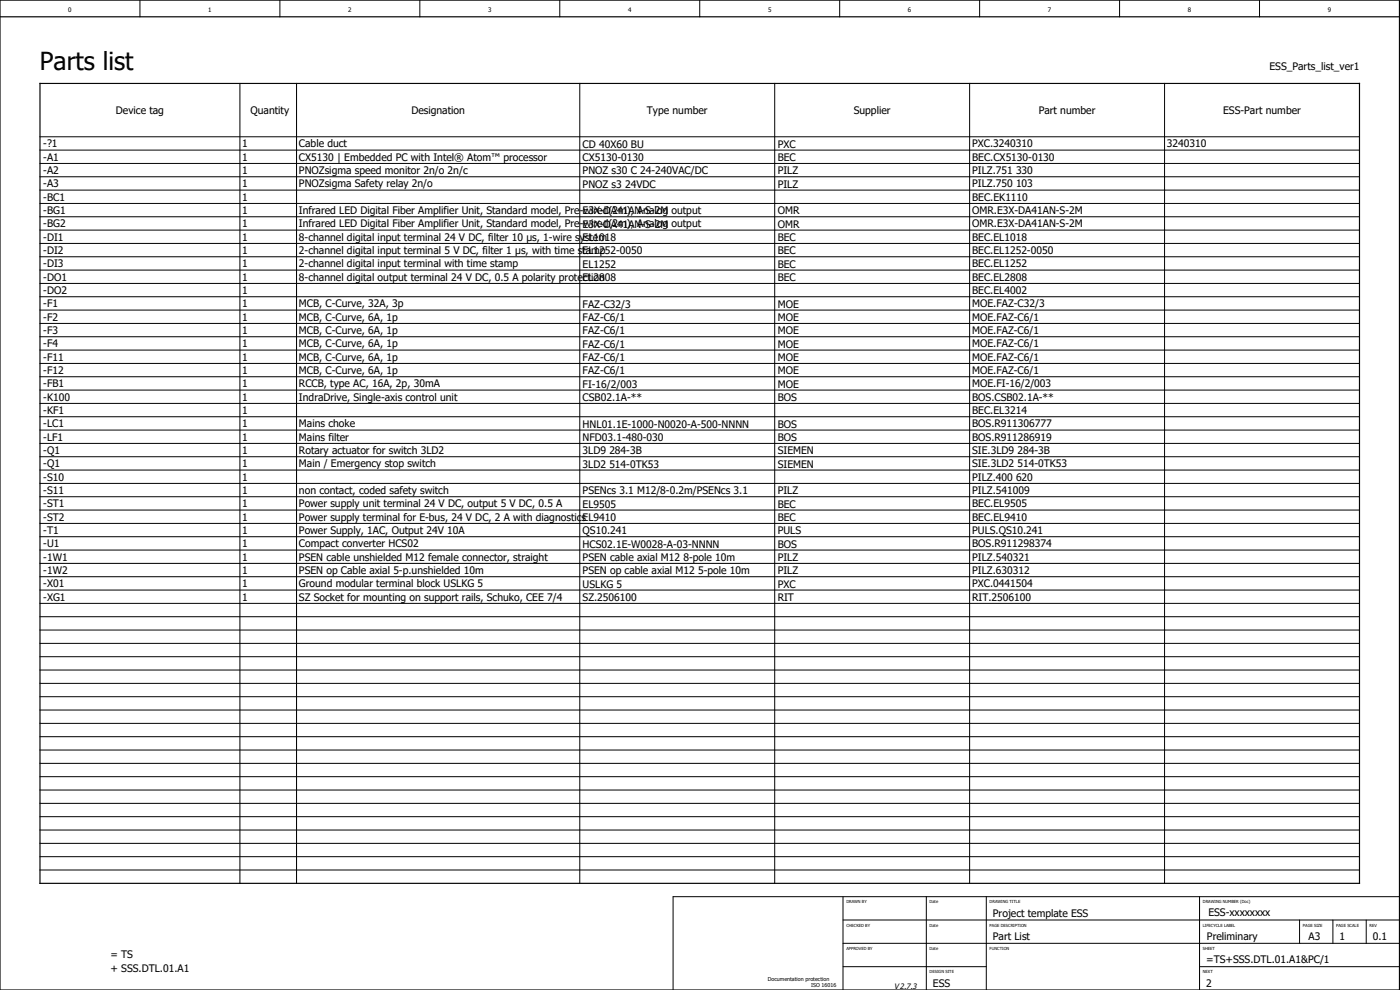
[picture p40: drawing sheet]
<svg xmlns="http://www.w3.org/2000/svg" width="420mm" height="297mm" viewBox="0 0 420 297" stroke-linecap="round" stroke-linejoin="round" font-family="sans-serif">
<defs><g id="words">
<text font-size="7.5" x="12" y="21">Parts list</text>
<g font-size="3.1">
<text x="381" y="21">ESS_Parts_list_ver1</text>
<text x="34.8" y="34.3">Device tag</text>
<text x="75.2" y="34.3">Quantity</text>
<text x="123.5" y="34.3">Designation</text>
<text x="194.1" y="34.3">Type number</text>
<text x="256.2" y="34.3">Supplier</text>
<text x="311.7" y="34.3">Part number</text>
<text x="367.1" y="34.3">ESS-Part number</text>
<text x="13" y="44.2">-?1</text>
<text x="72.7" y="44.2">1</text>
<text x="89.7" y="44.2">Cable duct</text>
<text x="174.9" y="44.3">CD 40X60 BU</text>
<text x="233.4" y="44.3">PXC</text>
<text x="291.8" y="44.3">PXC.3240310</text>
<text x="350.2" y="44.2">3240310</text>
<text x="13" y="48.2">-A1</text>
<text x="13" y="52.2">-A2</text>
<text x="72.7" y="48.2">1</text>
<text x="72.7" y="52.2">1</text>
<text x="89.7" y="48.2">CX5130 | Embedded PC with Intel® Atom™ processor</text>
<text x="89.7" y="52.2">PNOZsigma speed monitor 2n/o 2n/c</text>
<text x="174.9" y="48.3">CX5130-0130</text>
<text x="174.9" y="52.3">PNOZ s30 C 24-240VAC/DC</text>
<text x="233.4" y="48.3">BEC</text>
<text x="233.4" y="52.3">PILZ</text>
<text x="291.8" y="48.3">BEC.CX5130-0130</text>
<text x="291.8" y="52.3">PILZ.751 330</text>
<text x="13" y="56.2">-A3</text>
<text x="72.7" y="56.2">1</text>
<text x="89.7" y="56.2">PNOZsigma Safety relay 2n/o</text>
<text x="174.9" y="56.3">PNOZ s3 24VDC</text>
<text x="233.4" y="56.3">PILZ</text>
<text x="291.8" y="56.3">PILZ.750 103</text>
<text x="13" y="60.2">-BC1</text>
<text x="13" y="64.2">-BG1</text>
<text x="72.7" y="60.2">1</text>
<text x="72.7" y="64.2">1</text>
<text x="89.7" y="64.2">Infrared LED Digital Fiber Amplifier Unit, Standard model, Pre-wired(2m), Analog output</text>
<text x="174.9" y="64.3">E3X-DA41AN-S-2M</text>
<text x="233.4" y="64.3">OMR</text>
<text x="291.8" y="60.3">BEC.EK1110</text>
<text x="291.8" y="64.3">OMR.E3X-DA41AN-S-2M</text>
<text x="13" y="68.2">-BG2</text>
<text x="72.7" y="68.2">1</text>
<text x="89.7" y="68.2">Infrared LED Digital Fiber Amplifier Unit, Standard model, Pre-wired(2m), Analog output</text>
<text x="174.9" y="68.3">E3X-DA41AN-S-2M</text>
<text x="233.4" y="68.3">OMR</text>
<text x="291.8" y="68.3">OMR.E3X-DA41AN-S-2M</text>
<text x="13" y="72.2">-DI1</text>
<text x="13" y="76.2">-DI2</text>
<text x="72.7" y="72.2">1</text>
<text x="72.7" y="76.2">1</text>
<text x="89.7" y="72.2">8-channel digital input terminal 24 V DC, filter 10 µs, 1-wire system</text>
<text x="89.7" y="76.2">2-channel digital input terminal 5 V DC, filter 1 µs, with time stamp</text>
<text x="174.9" y="72.3">EL1018</text>
<text x="174.9" y="76.3">EL1252-0050</text>
<text x="233.4" y="72.3">BEC</text>
<text x="233.4" y="76.3">BEC</text>
<text x="291.8" y="72.3">BEC.EL1018</text>
<text x="291.8" y="76.3">BEC.EL1252-0050</text>
<text x="13" y="80.2">-DI3</text>
<text x="72.7" y="80.2">1</text>
<text x="89.7" y="80.2">2-channel digital input terminal with time stamp</text>
<text x="174.9" y="80.3">EL1252</text>
<text x="233.4" y="80.3">BEC</text>
<text x="291.8" y="80.3">BEC.EL1252</text>
<text x="13" y="84.2">-DO1</text>
<text x="13" y="88.2">-DO2</text>
<text x="72.7" y="84.2">1</text>
<text x="72.7" y="88.2">1</text>
<text x="89.7" y="84.2">8-channel digital output terminal 24 V DC, 0.5 A polarity protection</text>
<text x="174.9" y="84.3">EL2808</text>
<text x="233.4" y="84.3">BEC</text>
<text x="291.8" y="84.3">BEC.EL2808</text>
<text x="291.8" y="88.3">BEC.EL4002</text>
<text x="13" y="92.2">-F1</text>
<text x="72.7" y="92.2">1</text>
<text x="89.7" y="92.2">MCB, C-Curve, 32A, 3p</text>
<text x="174.9" y="92.3">FAZ-C32/3</text>
<text x="233.4" y="92.3">MOE</text>
<text x="291.8" y="92.3">MOE.FAZ-C32/3</text>
<text x="13" y="96.2">-F2</text>
<text x="13" y="100.2">-F3</text>
<text x="72.7" y="96.2">1</text>
<text x="72.7" y="100.2">1</text>
<text x="89.7" y="96.2">MCB, C-Curve, 6A, 1p</text>
<text x="89.7" y="100.2">MCB, C-Curve, 6A, 1p</text>
<text x="174.9" y="96.3">FAZ-C6/1</text>
<text x="174.9" y="100.3">FAZ-C6/1</text>
<text x="233.4" y="96.3">MOE</text>
<text x="233.4" y="100.3">MOE</text>
<text x="291.8" y="96.3">MOE.FAZ-C6/1</text>
<text x="291.8" y="100.3">MOE.FAZ-C6/1</text>
<text x="13" y="104.2">-F4</text>
<text x="72.7" y="104.2">1</text>
<text x="89.7" y="104.2">MCB, C-Curve, 6A, 1p</text>
<text x="174.9" y="104.3">FAZ-C6/1</text>
<text x="233.4" y="104.3">MOE</text>
<text x="291.8" y="104.3">MOE.FAZ-C6/1</text>
<text x="13" y="108.2">-F11</text>
<text x="13" y="112.2">-F12</text>
<text x="72.7" y="108.2">1</text>
<text x="72.7" y="112.2">1</text>
<text x="89.7" y="108.2">MCB, C-Curve, 6A, 1p</text>
<text x="89.7" y="112.2">MCB, C-Curve, 6A, 1p</text>
<text x="174.9" y="108.3">FAZ-C6/1</text>
<text x="174.9" y="112.3">FAZ-C6/1</text>
<text x="233.4" y="108.3">MOE</text>
<text x="233.4" y="112.3">MOE</text>
<text x="291.8" y="108.3">MOE.FAZ-C6/1</text>
<text x="291.8" y="112.3">MOE.FAZ-C6/1</text>
<text x="13" y="116.2">-FB1</text>
<text x="72.7" y="116.2">1</text>
<text x="89.7" y="116.2">RCCB, type AC, 16A, 2p, 30mA</text>
<text x="174.9" y="116.3">FI-16/2/003</text>
<text x="233.4" y="116.3">MOE</text>
<text x="291.8" y="116.3">MOE.FI-16/2/003</text>
<text x="13" y="120.2">-K100</text>
<text x="13" y="124.2">-KF1</text>
<text x="72.7" y="120.2">1</text>
<text x="72.7" y="124.2">1</text>
<text x="89.7" y="120.2">IndraDrive, Single-axis control unit</text>
<text x="174.9" y="120.3">CSB02.1A-**</text>
<text x="233.4" y="120.3">BOS</text>
<text x="291.8" y="120.3">BOS.CSB02.1A-**</text>
<text x="291.8" y="124.3">BEC.EL3214</text>
<text x="13" y="128.2">-LC1</text>
<text x="72.7" y="128.2">1</text>
<text x="89.7" y="128.2">Mains choke</text>
<text x="174.9" y="128.3">HNL01.1E-1000-N0020-A-500-NNNN</text>
<text x="233.4" y="128.3">BOS</text>
<text x="291.8" y="128.3">BOS.R911306777</text>
<text x="13" y="132.2">-LF1</text>
<text x="13" y="136.2">-Q1</text>
<text x="72.7" y="132.2">1</text>
<text x="72.7" y="136.2">1</text>
<text x="89.7" y="132.2">Mains filter</text>
<text x="89.7" y="136.2">Rotary actuator for switch 3LD2</text>
<text x="174.9" y="132.3">NFD03.1-480-030</text>
<text x="174.9" y="136.3">3LD9 284-3B</text>
<text x="233.4" y="132.3">BOS</text>
<text x="233.4" y="136.3">SIEMEN</text>
<text x="291.8" y="132.3">BOS.R911286919</text>
<text x="291.8" y="136.3">SIE.3LD9 284-3B</text>
<text x="13" y="140.2">-Q1</text>
<text x="72.7" y="140.2">1</text>
<text x="89.7" y="140.2">Main / Emergency stop switch</text>
<text x="174.9" y="140.3">3LD2 514-0TK53</text>
<text x="233.4" y="140.3">SIEMEN</text>
<text x="291.8" y="140.3">SIE.3LD2 514-0TK53</text>
<text x="13" y="144.2">-S10</text>
<text x="13" y="148.2">-S11</text>
<text x="72.7" y="144.2">1</text>
<text x="72.7" y="148.2">1</text>
<text x="89.7" y="148.2">non contact, coded safety switch</text>
<text x="174.9" y="148.3">PSENcs 3.1 M12/8-0.2m/PSENcs 3.1</text>
<text x="233.4" y="148.3">PILZ</text>
<text x="291.8" y="144.3">PILZ.400 620</text>
<text x="291.8" y="148.3">PILZ.541009</text>
<text x="13" y="152.2">-ST1</text>
<text x="72.7" y="152.2">1</text>
<text x="89.7" y="152.2">Power supply unit terminal 24 V DC, output 5 V DC, 0.5 A</text>
<text x="174.9" y="152.3">EL9505</text>
<text x="233.4" y="152.3">BEC</text>
<text x="291.8" y="152.3">BEC.EL9505</text>
<text x="13" y="156.2">-ST2</text>
<text x="13" y="160.2">-T1</text>
<text x="72.7" y="156.2">1</text>
<text x="72.7" y="160.2">1</text>
<text x="89.7" y="156.2">Power supply terminal for E-bus, 24 V DC, 2 A with diagnosticsEL9410</text>
<text x="89.7" y="160.2">Power Supply, 1AC, Output 24V 10A</text>
<text x="174.9" y="160.3">QS10.241</text>
<text x="233.4" y="156.3">BEC</text>
<text x="233.4" y="160.3">PULS</text>
<text x="291.8" y="156.3">BEC.EL9410</text>
<text x="291.8" y="160.3">PULS.QS10.241</text>
<text x="13" y="164.2">-U1</text>
<text x="72.7" y="164.2">1</text>
<text x="89.7" y="164.2">Compact converter HCS02</text>
<text x="174.9" y="164.3">HCS02.1E-W0028-A-03-NNNN</text>
<text x="233.4" y="164.3">BOS</text>
<text x="291.8" y="164.3">BOS.R911298374</text>
<text x="13" y="168.2">-1W1</text>
<text x="13" y="172.2">-1W2</text>
<text x="72.7" y="168.2">1</text>
<text x="72.7" y="172.2">1</text>
<text x="89.7" y="168.2">PSEN cable unshielded M12 female connector, straight</text>
<text x="89.7" y="172.2">PSEN op Cable axial 5-p.unshielded 10m</text>
<text x="174.9" y="168.3">PSEN cable axial M12 8-pole 10m</text>
<text x="174.9" y="172.3">PSEN op cable axial M12 5-pole 10m</text>
<text x="233.4" y="168.3">PILZ</text>
<text x="233.4" y="172.3">PILZ</text>
<text x="291.8" y="168.3">PILZ.540321</text>
<text x="291.8" y="172.3">PILZ.630312</text>
<text x="13" y="176.2">-X01</text>
<text x="72.7" y="176.2">1</text>
<text x="89.7" y="176.2">Ground modular terminal block USLKG 5</text>
<text x="174.9" y="176.3">USLKG 5</text>
<text x="233.4" y="176.3">PXC</text>
<text x="291.8" y="176.3">PXC.0441504</text>
<text x="13" y="180.2">-XG1</text>
<text x="72.7" y="180.2">1</text>
<text x="89.7" y="180.2">SZ Socket for mounting on support rails, Schuko, CEE 7/4</text>
<text x="174.9" y="180.3">SZ.2506100</text>
<text x="233.4" y="180.3">RIT</text>
<text x="291.8" y="180.3">RIT.2506100</text>
<text x="298" y="275">Project template ESS</text>
<text x="362.6" y="274.9">ESS-xxxxxxxx</text>
<text x="392.7" y="281.9">A3</text>
<text x="33.1" y="287.5">= TS</text>
<text x="298" y="282">Part List</text>
<text x="362.2" y="282">Preliminary</text>
<text x="402" y="282">1</text>
<text x="412" y="282">0.1</text>
<text x="33.1" y="291.5">+ SSS.DTL.01.A1</text>
<text x="362" y="289">=TS+SSS.DTL.01.A1&amp;PC/1</text>
<text x="280" y="296">ESS</text>
<text x="362" y="296">2</text>
</g>
<text font-size="2.3" x="268.4" y="296.8">V2.7.3</text>
<g font-size="1.9">
<text x="20.5" y="3.7">0</text>
<text x="62.5" y="3.7">1</text>
<text x="104.5" y="3.7">2</text>
<text x="146.5" y="3.7">3</text>
<text x="188.5" y="3.7">4</text>
<text x="230.5" y="3.7">5</text>
<text x="272.5" y="3.7">6</text>
<text x="314.5" y="3.7">7</text>
<text x="356.5" y="3.7">8</text>
<text x="398.5" y="3.7">9</text>
</g>
<g font-size="1.6">
<text x="230.4" y="294.3">Documentation protection</text>
<text x="243.4" y="296.3">ISO 16016</text>
</g>
<g font-size="1.2">
<text x="254" y="271">DRAWN BY</text>
<text x="279" y="271">Date</text>
<text x="297" y="271">DRAWING TITLE</text>
<text x="361" y="271">DRAWING NUMBER (Doc)</text>
<text x="254" y="278">CHECKED BY</text>
<text x="279" y="278">Date</text>
<text x="297" y="278">PAGE DESCRIPTION</text>
<text x="361" y="278">LIFECYCLE LABEL</text>
<text x="391" y="278">PAGE SIZE</text>
<text x="401" y="278">PAGE SCALE</text>
<text x="411" y="278">REV</text>
<text x="254" y="285">APPROVED BY</text>
<text x="279" y="285">Date</text>
<text x="297" y="285">FUNCTION</text>
<text x="361" y="285">SHEET</text>
<text x="279" y="292">DESIGN SITE</text>
<text x="361" y="292">NEXT</text>
</g>
</g></defs>
<g fill="none" stroke="#000" stroke-width=".3">
<path d="M42 0v5M84 0v5M126 0v5M168 0v5M210 0v5M252 0v5M294 0v5M336 0v5M378 0v5M72 25v240M89 25v240M174 25v240"/>
<path d="M232.5 25v240M291 25v240M349.5 25v240M12 49h396M12 45h396M12 57h396M12 53h396M12 41h396M12 77h396M12 73h396M12 65h396M12 69h396"/>
<path d="M12 61h396M12 93h396M12 97h396M12 85h396M12 89h396M12 81h396M12 105h396M12 101h396M12 109h396M12 113h396M12 117h396M12 129h396"/>
<path d="M12 121h396M12 137h396M12 133h396M12 125h396M12 153h396M12 141h396M12 145h396M12 149h396M12 157h396M12 177h396M12 165h396M12 169h396"/>
<path d="M12 161h396M12 173h396M12 197h396M12 193h396M12 189h396M12 185h396M12 181h396M12 209h396M12 205h396M12 217h396M12 213h396M12 201h396"/>
<path d="M12 229h396M12 237h396M12 233h396M12 225h396M12 221h396M12 241h396M12 253h396M12 249h396M12 245h396M12 257h396M12 261h396M253 276h167"/>
<path d="M253 269v28M278 269v28M296 269v28M360 269v28M390 276v7M400 276v7M410 276v7M420 269h-218v28M253 283h167M253 290h43M360 290h60"/>
</g>
<path d="M0 5h420M0 0h420v297h-420zM12 25h396v240h-396z" fill="none" stroke="#000" stroke-width=".35"/>
<use href="#words"/>
</svg>
